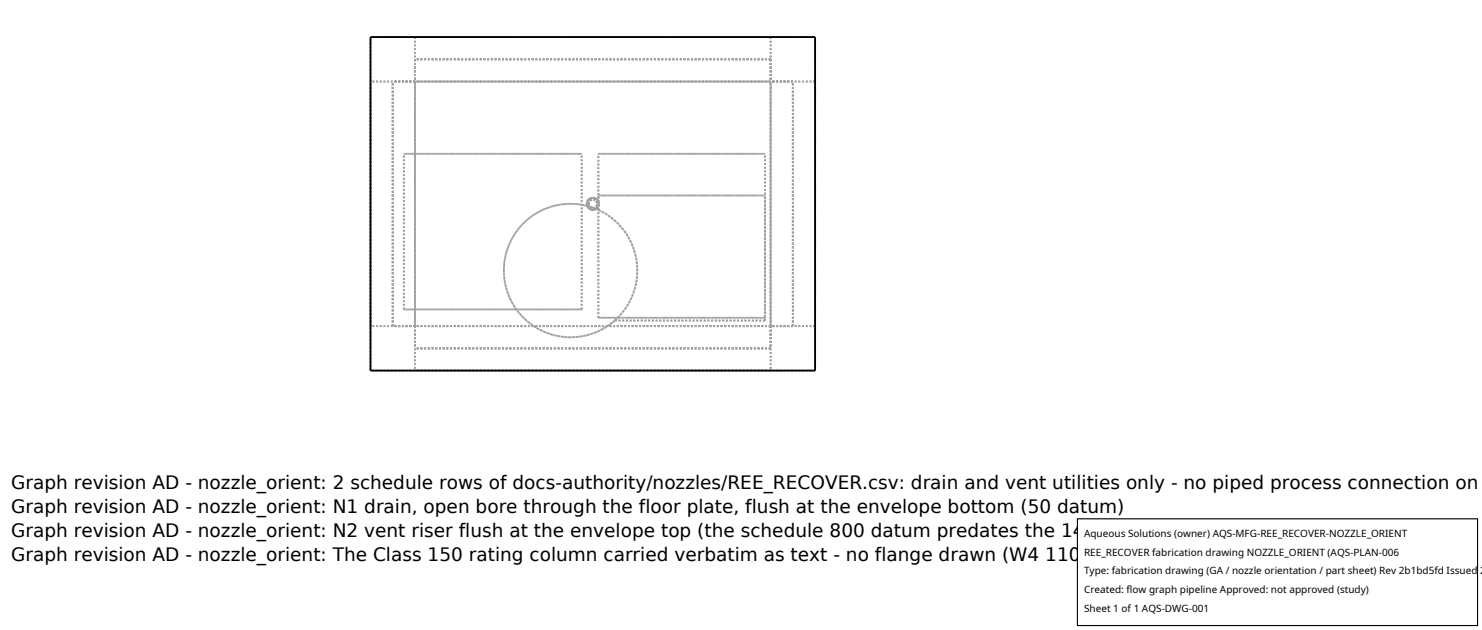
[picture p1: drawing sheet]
<svg xmlns="http://www.w3.org/2000/svg" width="212mm" height="90mm" viewBox="0 0 212 90" stroke-linecap="round" stroke-linejoin="round" font-family="sans-serif">
<defs><g id="words">
<g font-size="2.6">
<text x="1.6" y="69.8">Graph revision AD - nozzle_orient: 2 schedule rows of docs-authority/nozzles/REE_RECOVER.csv: drain and vent utilities only - no piped process connection on</text>
<text x="1.6" y="73.3">Graph revision AD - nozzle_orient: N1 drain, open bore through the floor plate, flush at the envelope bottom (50 datum)</text>
<text x="1.6" y="76.7">Graph revision AD - nozzle_orient: N2 vent riser flush at the envelope top (the schedule 800 datum predates the 1400 box, W12)</text>
<text x="1.6" y="80.2">Graph revision AD - nozzle_orient: The Class 150 rating column carried verbatim as text - no flange drawn (W4 110 percent rule: no process pressure stated)</text>
</g>
<g font-size="1.4">
<text x="154.8" y="76.6">Aqueous Solutions (owner) AQS-MFG-REE_RECOVER-NOZZLE_ORIENT</text>
<text x="154.8" y="79.3">REE_RECOVER fabrication drawing NOZZLE_ORIENT (AQS-PLAN-006</text>
<text x="154.8" y="82">Type: fabrication drawing (GA / nozzle orientation / part sheet) Rev 2b1bd5fd Issued 2</text>
<text x="154.8" y="84.7">Created: flow graph pipeline Approved: not approved (study)</text>
<text x="154.8" y="87.4">Sheet 1 of 1 AQS-DWG-001</text>
</g>
</g></defs>
<g fill="none" stroke="#a0a0a0" stroke-width=".26" stroke-dasharray=".3 .3" stroke-linecap="butt">
<path d="M59.3 11.6h50.8M59.3 8.5v3.1M59.3 5.3v6.3M59.3 11.6h-3.2M59.3 11.6h-6.4M59.3 11.6v35M110.1 5.3h-50.8M110.1 11.6h-50.8M110.1 5.3v6.3M110.1 8.5v3.1M110.1 8.5h-50.8M110.1 11.6v35"/>
<path d="M113.2 11.6h-3.1M116.4 5.3h-63.5M116.4 11.6h-6.3M57.7 22h25.4M72 38.6l.1 1.3 .2 1.3 .5 1.3 .6 1.2 .8 1.1 1 1 1 .8 1.3 .7 1.3 .5 1.3 .2 1.3 .2 1.5-.1 1.2-.3 1.4-.5 1.2-.7 1.1-.8M72 38.6l.1-1.7 .6-1.9 .9-1.7 1.1-1.4 1.5-1.2 1.6-.9 1.7-.5 2-.2 1.7 .2 2 .5 1.5 .9 1.5 1.2 1.2 1.4 .9 1.7 .5 1.7 .2 1.9-.2 1.8-.5 1.9-.9 1.7-1.2 1.4-1.5 1.2-1.5 .8-1.7 .5-2 .3-1.7-.2-2-.6-1.6-.8-1.4-1.2-1.2-1.4-.9-1.7-.6-1.9-.1-1.8M83.1 22h-25.4M83.8 29.1l.3 .6 .5 .2 .6-.1 .3-.7-.2-.6-.6-.2-.6 .2-.3 .6M83.8 29.1l.2 .6 .5 .2 .6-.1 .4-.4M83.8 29.1l.3-.6 .5-.2 .6 .2 .3 .6-.2 .6-.6 .2-.6-.2-.3-.6M84 29.1l.2-.4 .5-.2 .4 .1 .2 .5-.2 .4-.4 .2-.5-.1-.2-.5M84 29.1l.2 .4 .5 .2 .4-.1 .2-.5-.2-.4-.4-.2-.5 .1-.2 .5"/>
<path d="M85.5 30l-1.2-.5-1.1-.2-1.3-.2h-1.1l-2.3 .5-1.2 .5-1 .6-.9 .6-.9 .9-1.4 1.9-.8 2.2-.3 1.2v1.1M85.5 30v-8M85.5 22h23.8M85.5 28.8l-.4-.4-.6-.1-.5 .2-.2 .6M85.5 28.8v-.9M85.5 27.9h23.8M85.5 29.4v-.6M109.3 22h-23.8M109.3 27.9h-23.8M52.9 52.9v-47.6M52.9 46.6v-35M56.1 46.6v-35"/>
<path d="M57.7 44.2h25.4M57.7 44.2v-22.2M59.3 46.6v-35M59.3 46.6v6.3M59.3 46.6v3.1M59.3 46.6h-3.2M59.3 46.6h-6.4M83.1 44.2v-22.2M83.1 44.2h-25.4M85.5 45.4v-16M85.5 45.4h23.8M87.8 45.8h21.5"/>
<path d="M87.8 45.8l1.5-1.8 .7-1 .4-1.1 .4-1.2 .2-1.1v-1.2l-.1-1.2-.6-2.3-.6-1.1-.6-1-1.6-1.6-1.1-.7-.9-.5M109.3 45.8v-23.8M109.3 45.4v-17.5M109.3 45.8h-21.5M109.3 45.4h-23.8M110.1 46.6h-50.8M110.1 46.6v-35M110.1 52.9h-50.8M110.1 46.6v6.3M110.1 46.6v3.1M110.1 49.7h-50.8M113.2 46.6h-3.1"/>
<path d="M113.2 46.6v-35M116.4 52.9v-47.6M116.4 46.6v-35M116.4 52.9h-63.5M116.4 46.6h-6.3"/>
</g>
<path d="M52.9 5.3h63.5v47.6h-63.5z" fill="none" stroke="#000" stroke-width=".26"/>
<path d="M153.9 74.1h57.1v15.2h-57.1z" fill="#fff" stroke="#000" stroke-width=".16"/>
<use href="#words"/>
</svg>
